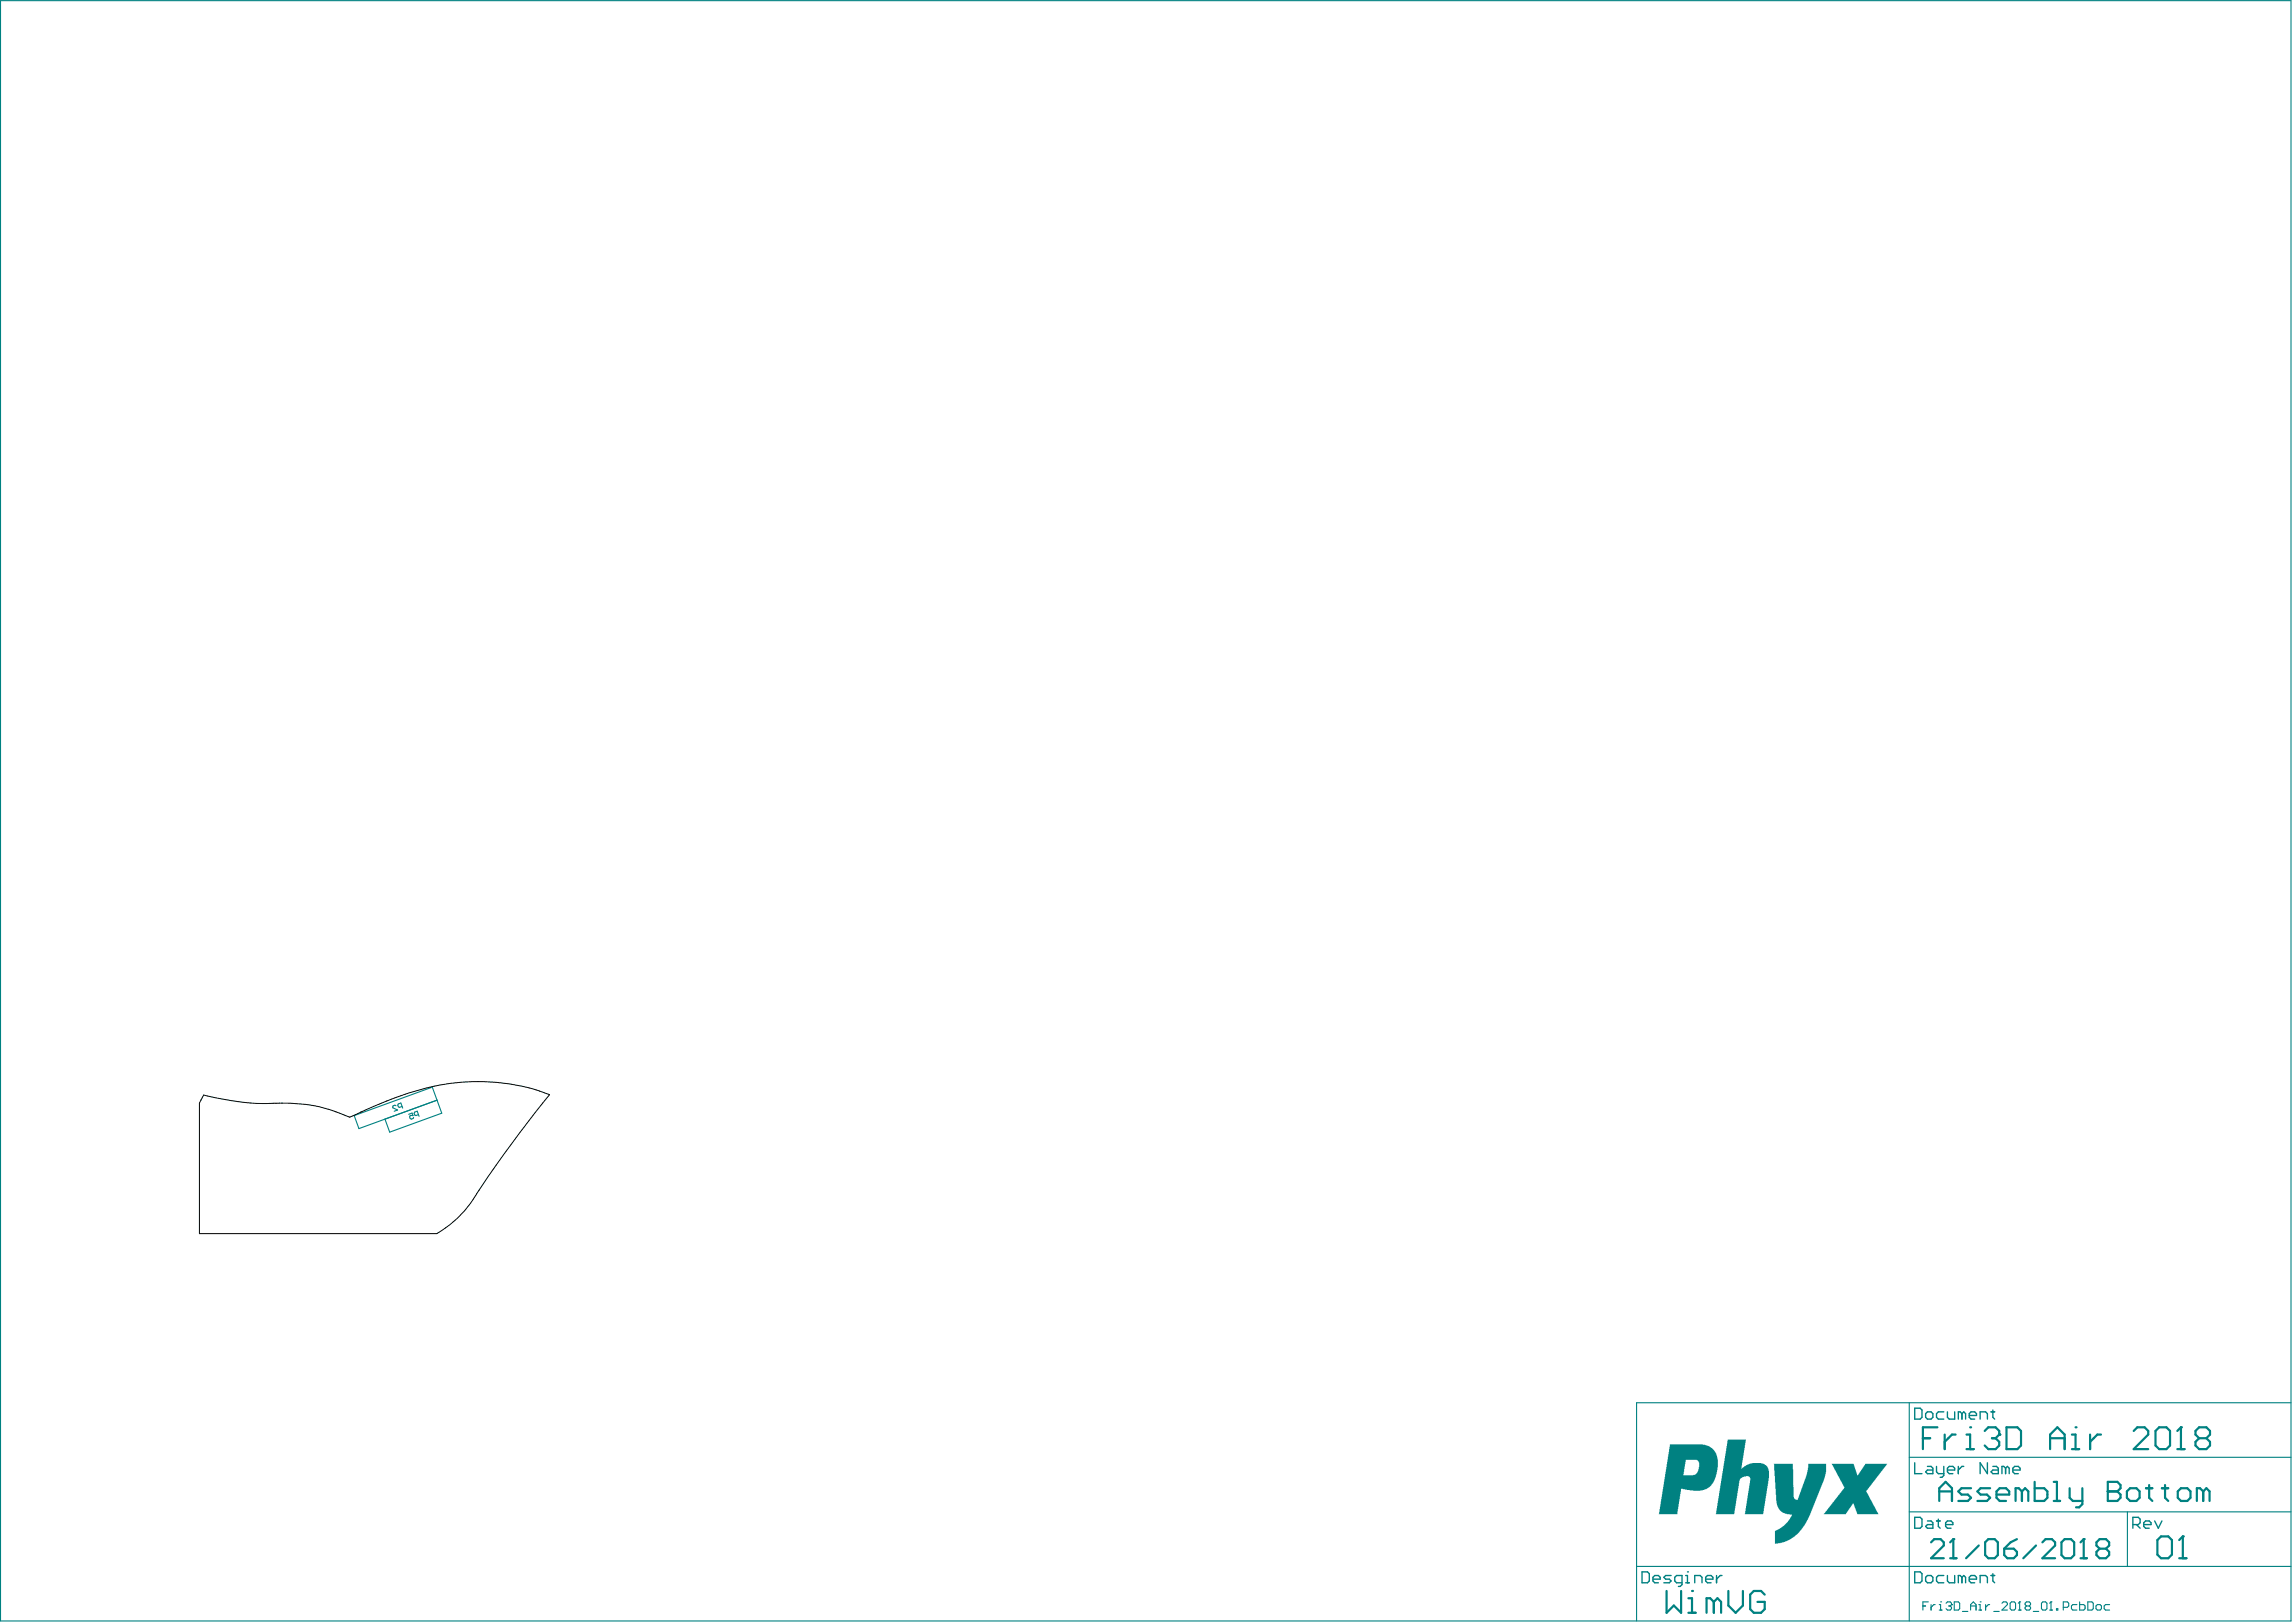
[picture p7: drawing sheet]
<svg xmlns="http://www.w3.org/2000/svg" width="700mm" height="495mm" viewBox="0 0 700 495" stroke-linecap="round" stroke-linejoin="round" font-family="sans-serif">
<path d="M120.9 337.4l-.4-.1-.5 .2-.2 .3 .1 .3 1.5 .6-1.1 .4M122.7 337.7l-.7 .2-.4-.1-.2-.5 .2-.4 .8-.3 .5 1.6M133.4 335.7l-23.8 8.7-1.5-4 23.8-8.6 2.9 7.9-15.9 5.8-1.4-4M124.7 340.1l1.1-.4 .3 .8h-.9l-.2 .3 .2 .6 .4 .1 .5-.2 .2-.3M127.7 340.2l-.8 .2-.3-.1-.2-.5 .2-.4 .7-.3 .6 1.6" fill="none" stroke="#008181" stroke-width=".34"/>
<g fill="none" stroke="#008181" stroke-width=".67">
<path d="M591.9 458.1v-3.9l2-2 1.9 2v3.9M591.9 455.1h3.9M601.6 454.2h-2.9l-.9 .9 .9 1h2l.9 1-.9 1h-2.9M607.5 454.2h-2.9l-1 .9 1 1h1.9l1 1-1 1h-2.9M609.4 456.1h3.9v-1l-1-.9h-1.9l-1 .9v2l1 1h1.9M617.2 455.1l-1-.9h-1v3.9M617.2 455.1v3M617.2 455.1l.9-.9 1 .9v3M621.1 452.2v5.9h2.9l.9-1v-2l-.9-.9h-2.9M626.9 458.1h1.9M626.9 452.2h.9v5.9M631.7 454.2v2.9l1 1h2.9"/>
<path d="M635.6 454.2v4.8l-1 1h-.9M643.4 452.2v5.9h2.9l1-1v-1l-1-1h-2.9"/>
</g>
<circle cx="643.4" cy="455.1" r=".34" fill="#008181"/>
<path d="M643.4 452.2h2.9l1 1v1l-1 .9h-2.9M649.2 455.1l1-.9h1.9l1 .9v2l-1 1h-1.9l-1-1zM655 454.2h2M656 453.2v3.9l1 1M659.9 454.2h1.9M660.9 453.2v3.9l.9 1M664.7 455.1l1-.9h1.9l1 .9v2l-1 1h-1.9l-1-1zM672.5 455.1l-1-.9h-.9v3.9M672.5 455.1v3M672.5 455.1l1-.9 .9 .9v3" fill="none" stroke="#008181" stroke-width=".67"/>
<g fill="#008181">
<path d="M541.4 446.7h5.8l.3 10.2 .3 .6 .5 .2 .5-.1 2.7-7.4 .5-2.3v-1.2h5.4v2.6l-.8 3-.4 .5-4.1 10.5-1.8 3-2.6 2.7-2.3 1.3-1.9 .6-1.7 .3v-2.8a1.09 1.09 0 0 1 1-1.6l1.6-1.1 1.4-1.3 1.2-2.2-1.6-.1-1.3-.5-1-.8-.6-1.1-.4-1.7z"/>
<path d="M559.1 446.7h6.7l1 3.5 .5-.2 2.1-3.3h6.6l-6.1 8a.92 .92 0 0 0 .2 1.2l3.3 6.2h-6.4l-1.2-3.3h-.3l-2 3.3h-6.8l6-7.8a1.1 1.1 0 0 0-.2-1.3z"/>
<path d="M527.4 439.3h5.5l-1.4 8.9 1.8-1.2 1.6-.5 3.1 .1 1 .5 .7 .9 .3 .9v2.2l-1.8 11h-5.6l1.6-9.9a1.41 1.41 0 0 0-.3-1.6h-1.6l-.7 .5a1.42 1.42 0 0 0-.7 1.6l-1.6 9.4h-5.6z"/>
<path d="M509.7 440.8h10l2.1 .6 1.5 1.2 .8 1.7 .3 1.1-.2 3.3-.5 2-.7 1.7-.6 .9-1.3 1-2.1 .7h-2.2l-3.7-.7-1.1 7.8h-5.7zM514.5 445.5l-.7 4.7h3l.8-.2 .8-1.2 .3-1.8a1.36 1.36 0 0 0-.8-1.5z"/>
</g>
<path d="M.2 .2h699.1v494.5h-699.1zM582.8 428.1v66.6M699.3 428.1h-199.8v66.6M582.8 444.7h116.5M499.5 478h199.8M582.8 461.4h116.5M649.4 461.4v16.6" fill="none" stroke="#008181" stroke-width=".34"/>
<path d="M501.2 479.7h1.7l.5 .6v2.2l-.5 .5h-1.7zM651 465.3h1.7l.5-.6v-1.1l-.5-.6h-1.7v3.4M652.1 465.3l1.1 1.1M654.4 465.3h2.2v-.6l-.6-.5h-1.1l-.5 .5v1.1l.5 .6h1.1M657.7 464.2l1.1 2.2 1.1-2.2M504.5 481.9h2.3v-.5l-.6-.6h-1.1l-.6 .6v1.1l.6 .5h1.1M510.1 480.8h-1.7l-.5 .6 .5 .5h1.1l.6 .6-.6 .5h-1.6M513.4 483h-1.6l-.6-.5v-1.1l.6-.6h1.6v2.8l-.5 .5h-.6M514.5 483h1.1M514.5 480.8h.6v2.2" fill="none" stroke="#008181" stroke-width=".42"/>
<circle cx="515.1" cy="479.7" r=".21" fill="#008181"/>
<path d="M517.3 483v-2.2h1.7l.5 .6v1.6M520.6 481.9h2.2v-.5l-.5-.6h-1.1l-.6 .6v1.1l.6 .5h1.1M524 480.8v2.2M525.6 480.8h-.5l-1.1 1.1" fill="none" stroke="#008181" stroke-width=".42"/>
<path d="M658.5 470l1.1-1.1h2.2l1.2 1.1v4.4l-1.2 1.1h-2.2l-1.1-1.1zM665.2 475.5h2.2M666.3 468.9v6.6" fill="none" stroke="#008181" stroke-width=".67"/>
<circle cx="666.3" cy="468.9" r=".34" fill="#008181"/>
<path d="M666.3 468.9l-1.1 1.1M508.7 485.5v6.7l2.2-2.2 2.2 2.2v-6.7M515.4 492.2h2.2M515.4 487.7h1.1v4.5" fill="none" stroke="#008181" stroke-width=".67"/>
<circle cx="516.5" cy="485.5" r=".34" fill="#008181"/>
<path d="M523.1 488.9l-1.1-1.2h-1.1v4.5M523.1 488.9v3.3M523.1 488.9l1.1-1.2 1.1 1.2v3.3M527.6 485.5v4.5l2.2 2.2 2.2-2.2v-4.5M538.7 486.6l-1.2-1.1h-2.2l-1.1 1.1v4.5l1.1 1.1h2.2l1.2-1.1v-2.2h-2.3" fill="none" stroke="#008181" stroke-width=".67"/>
<path d="M586.9 490.1h.9M588.6 488.9h-1.7v2.5M589.4 489.7v1.7M590.7 489.7h-.4l-.9 .8M591.9 489.7h.4v1.7M591.9 491.4h.9" fill="none" stroke="#008181" stroke-width=".34"/>
<circle cx="592.3" cy="488.9" r=".17" fill="#008181"/>
<path d="M594 489.3l.4-.4h.9l.4 .4v.4" fill="none" stroke="#008181" stroke-width=".34"/>
<circle cx="595.7" cy="489.7" r=".17" fill="#008181"/>
<path d="M594.8 490.1h.5M595.3 490.1l.4 .4v.4l-.4 .5h-.9l-.4-.5M595.7 489.7l-.4 .4M596.5 488.9h1.3l.4 .4v1.6l-.4 .5h-1.3zM599 491.8h1.7M601.5 490.1h1.7M601.5 491.4v-1.7l.8-.8 .9 .8v1.7M604 491.4h.8M604 489.7h.4v1.7" fill="none" stroke="#008181" stroke-width=".34"/>
<circle cx="604.4" cy="488.9" r=".17" fill="#008181"/>
<path d="M606.1 489.7v1.7M607.3 489.7h-.4l-.8 .8M608.6 491.8h1.6M611.1 489.3l.4-.4h.8l.4 .4v.4l-1.6 1.7h1.6M614 488.9h.8l.4 .4v1.6l-.4 .5h-.8l-.4-.5v-1.6zM616.1 491.4h.8M616.5 488.9v2.5" fill="none" stroke="#008181" stroke-width=".34"/>
<circle cx="616.5" cy="488.9" r=".17" fill="#008181"/>
<path d="M616.5 488.9l-.4 .4M618.6 490.1l-.5-.4v-.4l.5-.4h.8l.4 .4v.4l-.4 .4M618.6 490.1l-.5 .4v.4l.5 .5h.8l.4-.5v-.4l-.4-.4M618.6 490.1h.8M620.6 491.8h1.7M623.1 489.3l.4-.4h.9l.4 .4v1.6l-.4 .5h-.9l-.4-.5zM625.6 491.4h.9M626 488.9v2.5" fill="none" stroke="#008181" stroke-width=".34"/>
<circle cx="626" cy="488.9" r=".17" fill="#008181"/>
<path d="M626 488.9l-.4 .4M627.7 490.9h.4v.5h-.4zM629.8 490.5h1.2l.5-.4v-.8l-.5-.4h-1.2v2.5M634 489.7h-1.3l-.4 .4v.8l.4 .5h1.3M634.8 488.9v2.5h1.2l.4-.5v-.8l-.4-.4h-1.2M637.3 488.9h1.2l.4 .4v1.6l-.4 .5h-1.2zM639.8 490.1l.4-.4h.8l.4 .4v.8l-.4 .5h-.8l-.4-.5zM643.9 489.7h-1.2l-.4 .4v.8l.4 .5h1.2" fill="none" stroke="#008181" stroke-width=".34"/>
<path d="M589.4 470.7l1-1h1.9l1 1v1l-3.9 3.8h3.9M595.3 475.5h1.9M596.2 469.7v5.8" fill="none" stroke="#008181" stroke-width=".67"/>
<circle cx="596.2" cy="469.7" r=".34" fill="#008181"/>
<path d="M596.2 469.7l-.9 1M604 471.7l-3.9 3.8M605.9 470.7l1-1h1.9l1 1v3.9l-1 .9h-1.9l-1-.9zM611.8 472.6h2.9l.9 1v1l-.9 .9h-2l-.9-.9zM615.6 469.7l-1.9 1-1.9 1.9M621.5 471.7l-3.9 3.8M623.4 470.7l1-1h1.9l1 1v1l-3.9 3.8h3.9M629.2 470.7l1-1h2l.9 1v3.9l-.9 .9h-2l-1-.9zM635.1 475.5h1.9M636 469.7v5.8" fill="none" stroke="#008181" stroke-width=".67"/>
<circle cx="636" cy="469.7" r=".34" fill="#008181"/>
<path d="M586.9 438.9h2.3M591.4 435.6h-4.5v6.6M593.6 437.8v4.4M596.9 437.8h-1.1l-2.2 2.2M600.3 437.8h1.1v4.4M600.3 442.2h2.2M636 469.7l-.9 1M640.9 472.6l-1-.9v-1l1-1h1.9l1 1v1l-1 .9M640.9 472.6l-1 1v1l1 .9h1.9l1-.9v-1l-1-1M640.9 472.6h1.9" fill="none" stroke="#008181" stroke-width=".67"/>
<g fill="none" stroke="#008181" stroke-width=".42">
<path d="M584.4 429.8h1.7l.6 .5v2.2l-.6 .6h-1.7zM587.8 431.4l.5-.5h1.1l.6 .5v1.1l-.6 .6h-1.1l-.5-.6zM593.3 430.9h-1.6l-.6 .5v1.1l.6 .6h1.6M594.4 430.9v1.6l.6 .6h1.6v-2.2M598.9 431.4l-.6-.5h-.5v2.2M598.9 431.4v1.7M598.9 431.4l.5-.5 .6 .5v1.7M601.1 432h2.2v-.6l-.6-.5h-1.1l-.5 .5v1.1l.5 .6h1.1M604.4 433.1v-2.2h1.7l.5 .5v1.7M607.7 430.9h1.1M608.3 430.3v2.2l.5 .6M584.4 446.4v3.3h2.3"/>
<path d="M588.3 447.5h1.1l.6 .6v1.6h-1.7l-.5-.5 .5-.6h1.7M591.1 447.5v1.7l.6 .5h1.6M593.3 447.5v2.8l-.5 .5h-.6M594.4 448.6h2.2v-.5l-.5-.6h-1.1l-.6 .6v1.1l.6 .5h1.1M597.8 447.5v2.2M599.4 447.5h-.5l-1.1 1.1M606.6 446.4v3.3l-2.2-3.3v3.3M608.3 447.5h1.1l.6 .6v1.6h-1.7l-.6-.5 .6-.6h1.7M612.2 448.1l-.6-.6h-.5v2.2M612.2 448.1v1.6M612.2 448.1l.5-.6 .6 .6v1.6M614.4 448.6h2.2v-.5l-.5-.6h-1.1l-.6 .6v1.1l.6 .5h1.1"/>
<path d="M584.4 463h1.7l.6 .6v2.2l-.6 .6h-1.7zM584.4 479.7h1.7l.6 .6v2.2l-.6 .5h-1.7zM588.3 464.2h1.1l.6 .5v1.7h-1.7l-.5-.6 .5-.5h1.7M591.1 464.2h1.1M591.7 463.6v2.2l.5 .6M593.9 465.3h2.2v-.6l-.6-.5h-1.1l-.5 .5v1.1l.5 .6h1.1M587.8 481.4l.5-.6h1.1l.6 .6v1.1l-.6 .5h-1.1l-.5-.5zM593.3 480.8h-1.6l-.6 .6v1.1l.6 .5h1.6M594.4 480.8v1.7l.6 .5h1.6v-2.2M598.9 481.4l-.6-.6h-.5v2.2M598.9 481.4v1.6M598.9 481.4l.5-.6 .6 .6v1.6"/>
<path d="M601.1 481.9h2.2v-.5l-.6-.6h-1.1l-.5 .6v1.1l.5 .5h1.1M604.4 483v-2.2h1.7l.5 .6v1.6M607.7 480.8h1.1M608.3 480.3v2.2l.5 .5"/>
</g>
<circle cx="601.4" cy="435.6" r=".34" fill="#008181"/>
<path d="M605.8 436.7l1.1-1.1h2.2l1.1 1.1v1.1" fill="none" stroke="#008181" stroke-width=".67"/>
<circle cx="610.2" cy="437.8" r=".34" fill="#008181"/>
<path d="M608 438.9h1.1M609.1 438.9l1.1 1.1v1.1l-1.1 1.1h-2.2l-1.1-1.1M610.2 437.8l-1.1 1.1M612.5 435.6h3.3l1.1 1.1v4.4l-1.1 1.1h-3.3zM625.8 438.9h4.4M632.4 437.8h1.1v4.4M625.8 442.2v-4.4l2.2-2.2 2.2 2.2v4.4M632.4 442.2h2.2" fill="none" stroke="#008181" stroke-width=".67"/>
<circle cx="633.5" cy="435.6" r=".34" fill="#008181"/>
<path d="M638 437.8v4.4M641.3 437.8h-1.1l-2.2 2.2M651.3 436.7l1.1-1.1h2.2l1.1 1.1v1.1l-4.4 4.4h4.4M657.9 436.7l1.2-1.1h2.2l1.1 1.1v4.4l-1.1 1.1h-2.2l-1.2-1.1zM665.7 435.6v6.6M664.6 442.2h2.2" fill="none" stroke="#008181" stroke-width=".67"/>
<circle cx="665.7" cy="435.6" r=".34" fill="#008181"/>
<path d="M665.7 435.6l-1.1 1.1M671.3 438.9l-1.2-1.1v-1.1l1.2-1.1h2.2l1.1 1.1v1.1l-1.1 1.1M671.3 438.9l-1.2 1.1v1.1l1.2 1.1h2.2l1.1-1.1v-1.1l-1.1-1.1M671.3 438.9h2.2" fill="none" stroke="#008181" stroke-width=".67"/>
<path d="M62.2 334.2a80.7 80.7 0 0 0 25.8 2.5 45.3 45.3 0 0 1 18.7 4.2l8.7-3.8a71.7 71.7 0 0 1 40.7-6.2l6 1.3 5.6 1.9-10.4 13.4-9.6 13.4a62.6 62.6 0 0 1-8.2 10.9l-2.5 2.2-3.7 2.5h-72.4v-39.8z" fill="none" stroke="#000" stroke-width=".31"/>
</svg>
